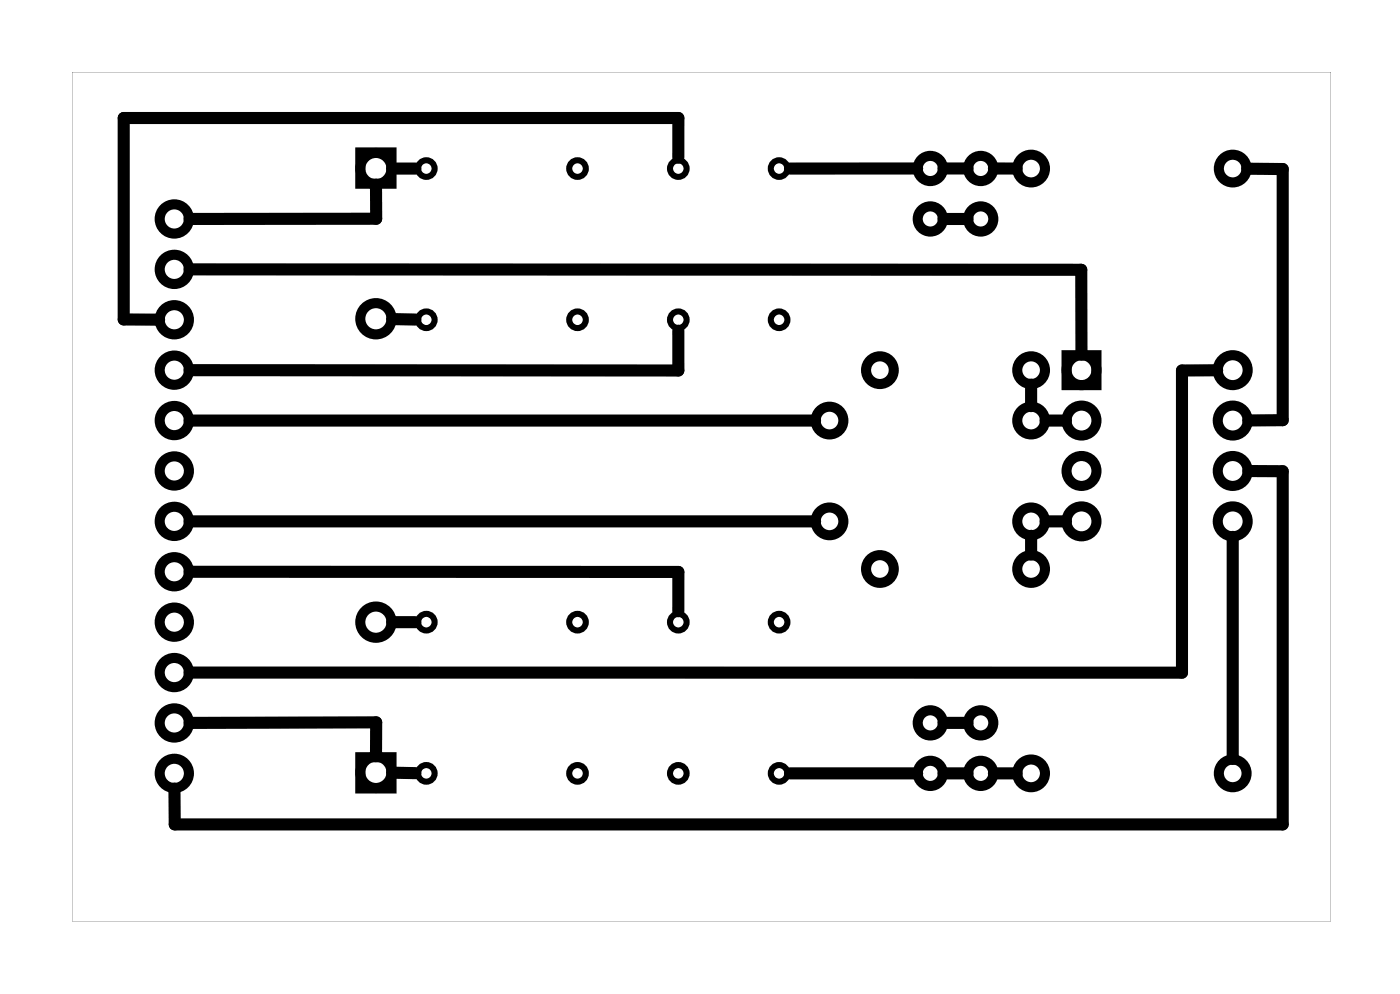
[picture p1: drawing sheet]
<svg xmlns="http://www.w3.org/2000/svg" width="71mm" height="50mm" viewBox="0 0 71 50" stroke-linecap="round" stroke-linejoin="round" font-family="sans-serif">
<path d="M3.6 3.6h63.5v42.8h-63.5zM3.6 3.6v42.8h63.5v-42.8z" fill="#000"/>
<g fill="none" stroke="#000" stroke-width=".51">
<path d="M18.2 7.7h1.5v1.6h-1.5zM53.8 17.9h1.5v1.5h-1.5zM18.2 38.2h1.5v1.5h-1.5z"/>
<circle cx="8.8" cy="13.6" r=".74"/>
<circle cx="8.8" cy="11" r=".74"/>
<circle cx="8.8" cy="18.7" r=".74"/>
<circle cx="8.8" cy="16.1" r=".74"/>
<circle cx="18.9" cy="8.5" r=".79"/>
<circle cx="18.9" cy="16.1" r=".79"/>
<circle cx="44.3" cy="18.7" r=".7"/>
<circle cx="46.9" cy="8.5" r=".64"/>
<circle cx="46.9" cy="11" r=".64"/>
<circle cx="49.4" cy="11" r=".64"/>
<circle cx="49.4" cy="8.5" r=".64"/>
<circle cx="52" cy="18.7" r=".7"/>
<circle cx="52" cy="8.5" r=".7"/>
<circle cx="54.5" cy="18.7" r=".75"/>
<circle cx="62.1" cy="18.7" r=".75"/>
<circle cx="62.1" cy="8.5" r=".7"/>
<circle cx="8.8" cy="36.4" r=".74"/>
<circle cx="8.8" cy="33.9" r=".74"/>
<circle cx="8.8" cy="39" r=".74"/>
<circle cx="8.8" cy="31.4" r=".74"/>
<circle cx="8.8" cy="26.3" r=".74"/>
<circle cx="8.8" cy="28.8" r=".74"/>
<circle cx="8.8" cy="23.7" r=".74"/>
<circle cx="8.8" cy="21.2" r=".74"/>
<circle cx="18.9" cy="31.4" r=".79"/>
<circle cx="18.9" cy="38.9" r=".79"/>
<circle cx="41.8" cy="26.3" r=".7"/>
<circle cx="41.8" cy="21.2" r=".7"/>
<circle cx="44.3" cy="28.7" r=".7"/>
<circle cx="46.9" cy="36.4" r=".64"/>
<circle cx="46.9" cy="39" r=".64"/>
<circle cx="49.4" cy="39" r=".64"/>
<circle cx="49.4" cy="36.4" r=".64"/>
<circle cx="52" cy="21.2" r=".7"/>
<circle cx="52" cy="26.3" r=".7"/>
<circle cx="52" cy="28.7" r=".7"/>
<circle cx="52" cy="39" r=".7"/>
<circle cx="54.5" cy="23.7" r=".75"/>
<circle cx="54.5" cy="26.3" r=".75"/>
<circle cx="54.5" cy="21.2" r=".75"/>
<circle cx="62.1" cy="26.3" r=".75"/>
<circle cx="62.1" cy="23.7" r=".75"/>
<circle cx="62.1" cy="21.2" r=".75"/>
<circle cx="62.1" cy="39" r=".7"/>
</g>
<g fill="none" stroke="#000" stroke-width=".3">
<circle cx="21.5" cy="16.1" r=".42"/>
<circle cx="21.5" cy="8.5" r=".42"/>
<circle cx="29.1" cy="16.1" r=".42"/>
<circle cx="29.1" cy="8.5" r=".42"/>
<circle cx="34.2" cy="16.1" r=".42"/>
<circle cx="34.2" cy="8.5" r=".42"/>
<circle cx="39.3" cy="8.5" r=".42"/>
<circle cx="39.3" cy="16.1" r=".42"/>
<circle cx="21.5" cy="31.4" r=".42"/>
<circle cx="21.5" cy="39" r=".42"/>
<circle cx="29.1" cy="39" r=".42"/>
<circle cx="29.1" cy="31.4" r=".42"/>
<circle cx="34.2" cy="31.4" r=".42"/>
<circle cx="34.2" cy="39" r=".42"/>
<circle cx="39.3" cy="31.4" r=".42"/>
<circle cx="39.3" cy="39" r=".42"/>
</g>
<g fill="none" stroke="#000" stroke-width=".61">
<path d="M9.5 13.6h45v4.3M18.9 9.3l.1 1.7h-9.5M19.8 16.1h1.1M19.8 8.5h1.1M34.2 16.7v2h-24.7M34.2 7.9v-2h-28v10.2h1.8M46.2 8.5h-6.4M47.5 11h1.3M47.5 8.5h1.3M50.1 8.5h1.1M52 19.4v1.1M61.3 18.7h-1.7v15.2h-50.1"/>
<path d="M62.9 8.5h1.7v12.7h-1.7M9.5 26.3h31.6M9.5 21.2h31.6M9.5 28.8h24.7v2M9.5 36.4h9.5l-.1 1.7M19.8 38.9l1.1 .1M19.8 31.4h1.1M39.8 39h6.4M47.5 36.4h1.3M47.5 39h1.3M50.1 39h1.1M52 27v.9"/>
<path d="M52.7 26.3h1M52.7 21.2h1M62.1 27.1v11.1M62.9 23.7h1.7v17.8h-55.8v-1.8"/>
</g>
</svg>
